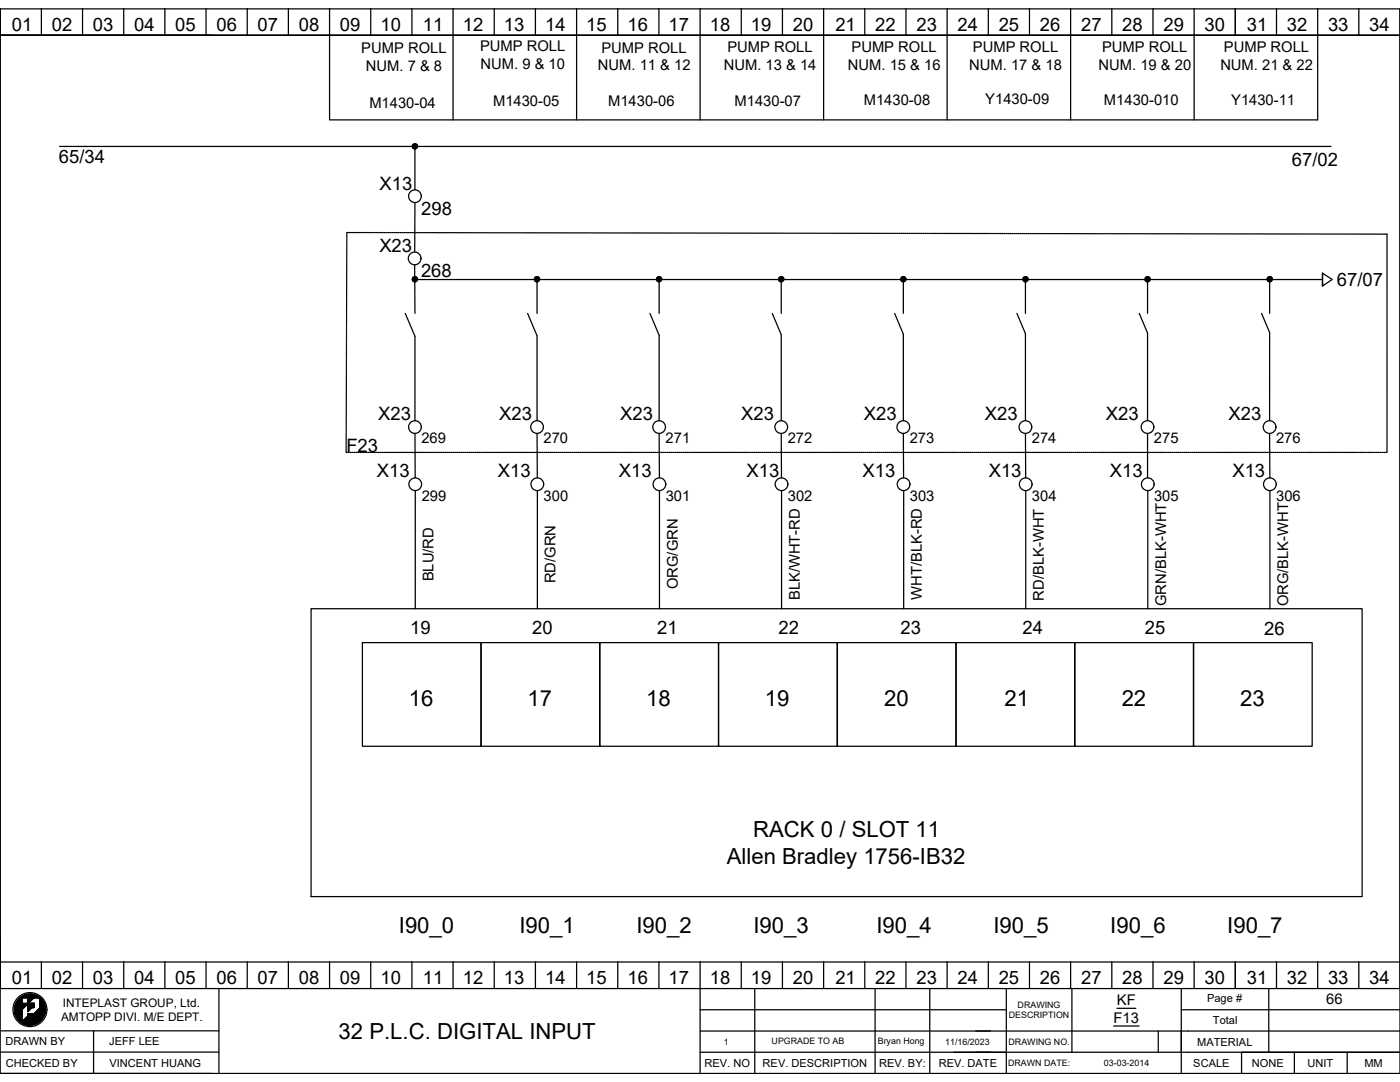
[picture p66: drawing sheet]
<svg xmlns="http://www.w3.org/2000/svg" width="279mm" height="216mm" viewBox="0 0 279 216" stroke-linecap="round" stroke-linejoin="round" font-family="sans-serif">
<defs><g id="words">
<g font-size="4.4">
<text x="81.6" y="140.9">16</text>
<text x="105.3" y="140.9">17</text>
<text x="128.9" y="140.9">18</text>
<text x="152.6" y="140.9">19</text>
<text x="176.5" y="140.9">20</text>
<text x="200.5" y="140.9">21</text>
<text x="223.9" y="140.9">22</text>
<text x="247.5" y="140.9">23</text>
<text x="150.3" y="167.1">RACK 0 / SLOT 11</text>
<text x="145" y="172.3">Allen Bradley 1756-IB32</text>
<text x="79.6" y="186.2">I90_0</text>
<text x="103.7" y="186.2">I90_1</text>
<text x="127" y="186.2">I90_2</text>
<text x="150.3" y="186.2">I90_3</text>
<text x="174.9" y="186.2">I90_4</text>
<text x="198.2" y="186.2">I90_5</text>
<text x="221.6" y="186.2">I90_6</text>
<text x="244.9" y="186.2">I90_7</text>
<text x="67.6" y="207.3">32 P.L.C. DIGITAL INPUT</text>
</g>
<g font-size="3.7">
<text x="2.4" y="6.2">01</text>
<text x="10.3" y="6.2">02</text>
<text x="18.5" y="6.2">03</text>
<text x="26.8" y="6.2">04</text>
<text x="35" y="6.2">05</text>
<text x="43.2" y="6.2">06</text>
<text x="51.4" y="6.2">07</text>
<text x="59.6" y="6.2">08</text>
<text x="67.8" y="6.2">09</text>
<text x="75.9" y="6.2">10</text>
<text x="84.4" y="6.2">11</text>
<text x="92.4" y="6.2">12</text>
<text x="100.6" y="6.2">13</text>
<text x="108.8" y="6.2">14</text>
<text x="117" y="6.2">15</text>
<text x="125.2" y="6.2">16</text>
<text x="133.4" y="6.2">17</text>
<text x="141.7" y="6.2">18</text>
<text x="149.9" y="6.2">19</text>
<text x="158.2" y="6.2">20</text>
<text x="166.7" y="6.2">21</text>
<text x="174.7" y="6.2">22</text>
<text x="182.9" y="6.2">23</text>
<text x="191.1" y="6.2">24</text>
<text x="199.3" y="6.2">25</text>
<text x="207.5" y="6.2">26</text>
<text x="215.8" y="6.2">27</text>
<text x="224" y="6.2">28</text>
<text x="232.2" y="6.2">29</text>
<text x="240.4" y="6.2">30</text>
<text x="248.9" y="6.2">31</text>
<text x="256.8" y="6.2">32</text>
<text x="265" y="6.2">33</text>
<text x="273.3" y="6.2">34</text>
<text x="11.7" y="32.4">65/34</text>
<text x="257.8" y="33.1">67/02</text>
<text x="75.8" y="37.8">X13</text>
<text x="84.1" y="43">298</text>
<text x="75.7" y="50.2">X23</text>
<text x="84" y="55.4">268</text>
<text x="266.8" y="57.1">67/07</text>
<text x="75.5" y="83.8">X23</text>
<text x="99.6" y="83.8">X23</text>
<text x="123.8" y="83.8">X23</text>
<text x="147.9" y="83.8">X23</text>
<text x="172.4" y="83.8">X23</text>
<text x="196.6" y="83.8">X23</text>
<text x="220.7" y="83.8">X23</text>
<text x="245.2" y="83.8">X23</text>
<text x="69.1" y="90.1">F23</text>
<text x="75.2" y="95.3">X13</text>
<text x="99.4" y="95.3">X13</text>
<text x="123.5" y="95.3">X13</text>
<text x="149" y="95.3">X13</text>
<text x="172.1" y="95.3">X13</text>
<text x="197.3" y="95.3">X13</text>
<text x="221.5" y="95.3">X13</text>
<text x="245.9" y="95.3">X13</text>
<text x="81.9" y="126.5">19</text>
<text x="106.2" y="126.6">20</text>
<text x="131.1" y="126.5">21</text>
<text x="155.4" y="126.5">22</text>
<text x="179.7" y="126.5">23</text>
<text x="204.1" y="126.6">24</text>
<text x="228.5" y="126.5">25</text>
<text x="252.3" y="126.6">26</text>
<text x="2.4" y="196.4">01</text>
<text x="10.3" y="196.4">02</text>
<text x="18.5" y="196.4">03</text>
<text x="26.8" y="196.4">04</text>
<text x="35" y="196.4">05</text>
<text x="43.2" y="196.4">06</text>
<text x="51.4" y="196.4">07</text>
<text x="59.6" y="196.4">08</text>
<text x="67.8" y="196.4">09</text>
<text x="75.9" y="196.4">10</text>
<text x="84.4" y="196.4">11</text>
<text x="92.4" y="196.4">12</text>
<text x="100.6" y="196.4">13</text>
<text x="108.8" y="196.4">14</text>
<text x="117" y="196.4">15</text>
<text x="125.2" y="196.4">16</text>
<text x="133.4" y="196.4">17</text>
<text x="141.7" y="196.4">18</text>
<text x="149.9" y="196.4">19</text>
<text x="158.2" y="196.4">20</text>
<text x="166.7" y="196.4">21</text>
<text x="174.7" y="196.4">22</text>
<text x="182.9" y="196.4">23</text>
<text x="191.1" y="196.4">24</text>
<text x="199.3" y="196.4">25</text>
<text x="207.5" y="196.4">26</text>
<text x="215.8" y="196.4">27</text>
<text x="224" y="196.4">28</text>
<text x="232.2" y="196.4">29</text>
<text x="240.4" y="196.4">30</text>
<text x="248.9" y="196.4">31</text>
<text x="256.8" y="196.4">32</text>
<text x="265" y="196.4">33</text>
<text x="273.3" y="196.4">34</text>
</g>
<g font-size="2.9">
<text x="72.1" y="10.5">PUMP ROLL</text>
<text x="95.8" y="10.2">PUMP ROLL</text>
<text x="120" y="10.5">PUMP ROLL</text>
<text x="145.2" y="10.4">PUMP ROLL</text>
<text x="169.9" y="10.4">PUMP ROLL</text>
<text x="194.2" y="10.4">PUMP ROLL</text>
<text x="219.9" y="10.4">PUMP ROLL</text>
<text x="244.3" y="10.4">PUMP ROLL</text>
<text x="73" y="14.1">NUM. 7 &amp; 8</text>
<text x="95.9" y="13.8">NUM. 9 &amp; 10</text>
<text x="119.3" y="14.1">NUM. 11 &amp; 12</text>
<text x="144.5" y="14">NUM. 13 &amp; 14</text>
<text x="169.2" y="13.9">NUM. 15 &amp; 16</text>
<text x="193.4" y="14">NUM. 17 &amp; 18</text>
<text x="219.2" y="13.9">NUM. 19 &amp; 20</text>
<text x="243.5" y="14">NUM. 21 &amp; 22</text>
<text x="73.7" y="21.5">M1430-04</text>
<text x="98.4" y="21.2">M1430-05</text>
<text x="121.4" y="21.2">M1430-06</text>
<text x="146.6" y="21.2">M1430-07</text>
<text x="172.4" y="21">M1430-08</text>
<text x="196.6" y="20.8">Y1430-09</text>
<text x="220.3" y="20.9">M1430-010</text>
<text x="245.7" y="21">Y1430-11</text>
<text x="84.1" y="88.5">269</text>
<text x="108.5" y="88.5">270</text>
<text x="132.8" y="88.5">271</text>
<text x="157.2" y="88.5">272</text>
<text x="181.6" y="88.5">273</text>
<text x="205.9" y="88.5">274</text>
<text x="230.3" y="88.5">275</text>
<text x="254.7" y="88.5">276</text>
<text x="84.2" y="99.9">299</text>
<text x="108.5" y="99.9">300</text>
<text x="132.9" y="99.9">301</text>
<text x="157.2" y="99.9">302</text>
<text x="181.6" y="99.9">303</text>
<text x="206" y="99.9">304</text>
<text x="230.3" y="99.9">305</text>
<text x="254.7" y="99.9">306</text>
<text x="86.5" y="116" transform="rotate(-90 86.5 116)">BLU/RD</text>
<text x="110.9" y="116.4" transform="rotate(-90 110.9 116.4)">RD/GRN</text>
<text x="135.2" y="117.6" transform="rotate(-90 135.2 117.6)">ORG/GRN</text>
<text x="159.6" y="119.8" transform="rotate(-90 159.6 119.8)">BLK/WHT-RD</text>
<text x="184" y="119.7" transform="rotate(-90 184 119.7)">WHT/BLK-RD</text>
<text x="208.3" y="119.8" transform="rotate(-90 208.3 119.8)">RD/BLK-WHT</text>
<text x="232.7" y="120.9" transform="rotate(-90 232.7 120.9)">GRN/BLK-WHT</text>
<text x="257.1" y="121" transform="rotate(-90 257.1 121)">ORG/BLK-WHT</text>
<text x="222.9" y="200.6">KF</text>
<text x="264.7" y="200.4">66</text>
<text x="222.2" y="204.1">F13</text>
</g>
<g font-size="2.4">
<text x="12.2" y="203.7">AMTOPP DIVI. M/E DEPT.</text>
<text x="12.5" y="200.9">INTEPLAST GROUP, Ltd.</text>
</g>
<g font-size="2.2">
<text x="240.9" y="199.9">Page #</text>
<text x="1.1" y="208.6">DRAWN BY</text>
<text x="21.8" y="208.6">JEFF LEE</text>
<text x="238.9" y="208.6">MATERIAL</text>
<text x="242.1" y="204.4">Total</text>
<text x="1.2" y="212.9">CHECKED BY</text>
<text x="21.9" y="212.8">VINCENT HUANG</text>
<text x="140.6" y="212.9">REV. NO</text>
<text x="152.2" y="212.9">REV. DESCRIPTION</text>
<text x="175.4" y="212.9">REV. BY:</text>
<text x="187.3" y="212.9">REV. DATE</text>
<text x="238.2" y="212.9">SCALE</text>
<text x="249.8" y="212.9">NONE</text>
<text x="260.9" y="212.9">UNIT</text>
<text x="272.3" y="212.9">MM</text>
</g>
<g font-size="1.8">
<text x="201.3" y="203.2">DESCRIPTION</text>
<text x="203.1" y="201.1">DRAWING</text>
<text x="144.5" y="208.5">1</text>
<text x="154" y="208.4">UPGRADE TO AB</text>
<text x="175.2" y="208.3">Bryan Hong</text>
<text x="188.7" y="208.4">11/16/2023</text>
<text x="201.3" y="208.5">DRAWING NO.</text>
<text x="201.2" y="212.7">DRAWN DATE:</text>
<text x="220.3" y="212.7">03-03-2014</text>
</g>
</g></defs>
<g fill="none" stroke="#000" stroke-width=".25">
<path d="M0 1.8h279.4v212.4h-279.4zM0 7v-5.2v5.2M0 7v185v-4.3M8.3 1.7v5.3M16.5 1.7v5.3M24.7 1.7v5.3M32.9 1.7v5.3M41.1 1.7v5.3M42.4 7h-42.4h279.4M49.3 1.7v5.3M57.6 1.7v5.3M65.8 1.7v22.2h197.2v-22.2"/>
<path d="M74 1.7v5.3M82.2 1.7v5.3M90.4 1.7v22.2M98.6 1.7v5.3M106.9 1.7v5.3M115.1 1.7v22.2M123.3 1.7v5.3M131.5 1.7v5.3M139.7 1.7v22.2M147.9 1.7v5.3M156.2 1.7v5.3M164.4 1.7v22.2"/>
<path d="M172.6 1.7v5.3M180.8 1.7v5.3M189 1.7v22.2M197.2 1.7v5.3M205.5 1.7v5.3M213.7 1.7v22.2M221.9 1.7v5.3M230.1 1.7v5.3M238.3 1.7v22.2M246.5 1.7v5.3M254.8 1.7v5.3M271.2 1.7v5.3"/>
<path d="M279.4 1.8v195.5h-279.4v-5.3h279.4M11.9 29.2h253.7M82.5 28.8l-.1 .1M82.8 28.7l-.5 .5M82.8 29.2v8.7M82.9 28.7l-.6 .6M83.1 28.8l-.7 .7M83.2 28.8l-.8 .8M83.3 28.9l-.8 .8M83.3 29.1l-.6 .6M83.3 29.2l-.5 .5M69.2 59.5v.3"/>
<path d="M69.2 59.9v.3M69.2 57.9v.3M69.2 58.3v.3M69.2 58.7v.3M69.2 59.1v.3M69.2 56.3v.3M69.2 56.7v.3M69.2 57.1v.3M69.2 57.5v.3M69.2 54.8v.2M69.2 55.2v.2M69.2 55.6v.2"/>
<path d="M69.2 56v.2M69.2 52.8v.3M69.2 53.2v.2M69.2 53.6v.2M69.2 54v.2M69.2 54.4v.2M69.2 51.2v.3M69.2 51.6v.3M69.2 52v.3M69.2 52.4v.3M69.2 49.6v.3M69.2 50v.3"/>
<path d="M69.2 50.4v.3M69.2 50.8v.3M69.2 47.7v.2M69.2 48v.3M69.2 48.4v.3M69.2 48.8v.3M69.2 49.2v.3M69.2 46.9v.2M69.2 47.3v.2M69.4 46.4h-.2v.3M69.5 46.4h.3M69.9 46.4h.3"/>
<path d="M70.3 46.4h.3M70.7 46.4h.3M71.1 46.4h.2M71.5 46.4h.2M71.9 46.4h.2M72.3 46.4h.2M72.7 46.4h.2M73.1 46.4h.2M73.5 46.4h.2M73.9 46.4h.2M74.2 46.4h.3M74.6 46.4h.3"/>
<path d="M75 46.4h.3M75.4 46.4h.3M75.8 46.4h.3M76.2 46.4h.3M76.6 46.4h.3M77 46.4h.3M77.4 46.4h.3M77.8 46.4h.3M78.2 46.4h.3M78.6 46.4h.3M79 46.4h.3M79.4 46.4h.3"/>
<path d="M79.8 46.4h.2M80.2 46.4h.2M80.6 46.4h.2M81 46.4h.2M81.4 46.4h.2M81.8 46.4h.2M82.2 46.4h.2M82.5 55.3l-.1 .1M82.6 46.4h.2M82.8 52.8v9.7M82.8 55.2l-.5 .5M82.8 40.4v9.9"/>
<path d="M82.8 55.8h181.1M82.9 55.2l-.6 .7M82.9 46.4h.3M83.1 55.3l-.8 .7M83.2 55.4l-.8 .7M83.3 55.5l-.8 .7M83.3 55.6l-.6 .6M83.3 55.8l-.5 .5M83.3 46.4h.3M83.7 46.4h.3M84.1 46.4h.3M84.5 46.4h.3"/>
<path d="M84.9 46.4h.3M85.3 46.4h.3M85.7 46.4h.3M86.1 46.4h.3M86.5 46.4h.3M86.9 46.4h.3M87.3 46.4h.3M87.7 46.4h.3M88.1 46.4h.2M88.5 46.4h.2M88.9 46.4h.2M89.3 46.4h.2"/>
<path d="M89.7 46.4h.2M90.1 46.4h.2M90.5 46.4h.2M90.9 46.4h.2M91.2 46.4h.3M91.6 46.4h.3M92 46.4h.3M92.4 46.4h.3M92.8 46.4h.3M93.2 46.4h.3M93.6 46.4h.3M94 46.4h.3"/>
<path d="M94.4 46.4h.3M94.8 46.4h.3M95.2 46.4h.3M95.6 46.4h.3M96 46.4h.3M96.4 46.4h.3M96.8 46.4h.2M97.2 46.4h.2M97.6 46.4h.2M98 46.4h.2M98.4 46.4h.2M98.8 46.4h.2"/>
<path d="M99.2 46.4h.2M99.5 46.4h.3M99.9 46.4h.3M100.3 46.4h.3M100.7 46.4l.3 .1M101.1 46.5h.3M101.5 46.5h.3M101.9 46.5h.3M102.3 46.5h.3M102.7 46.5h.3M103.1 46.5h.3M103.5 46.5h.3"/>
<path d="M103.9 46.5h.3M104.3 46.5h.3M104.7 46.5h.2M105.1 46.5h.2M105.5 46.5h.2M105.9 46.5h.2M106.3 46.5h.2M106.7 46.5h.2M106.9 55.3l-.2 .1M107.1 46.5h.2M107.1 55.2l-.5 .5M107.2 55.8v6.7"/>
<path d="M107.3 55.2l-.6 .7M107.4 55.3l-.7 .7M107.5 46.5h.2M107.5 55.4l-.7 .7M107.6 55.5l-.7 .7M107.7 55.6l-.7 .6M107.7 55.8l-.5 .5M107.8 46.5h.3M108.2 46.5h.3M108.6 46.5h.3M109 46.5h.3M109.4 46.5h.3"/>
<path d="M109.8 46.5h.3M110.2 46.5h.3M110.6 46.5h.3M111 46.5h.3M111.4 46.5h.3M111.8 46.5h.3M112.2 46.5h.3M112.6 46.5h.3M113 46.5h.3M113.4 46.5h.2M113.8 46.5h.2M114.2 46.5h.2"/>
<path d="M114.6 46.5h.2M115 46.5h.2M115.4 46.5h.2M115.8 46.5h.2M116.2 46.5h.2M116.5 46.5h.3M116.9 46.5h.3M117.3 46.5h.3M117.7 46.5h.3M118.1 46.5h.3M118.5 46.5h.3M118.9 46.5h.3"/>
<path d="M119.3 46.5h.3M119.7 46.5h.3M120.1 46.5h.3M120.5 46.5h.3M120.9 46.5h.3M121.3 46.5h.3M121.7 46.5h.3M122.1 46.5h.2M122.5 46.5h.2M122.9 46.5h.2M123.3 46.5h.2M123.7 46.5h.2"/>
<path d="M124.1 46.5h.2M124.5 46.5h.2M124.9 46.5h.2M125.2 46.5h.3M125.6 46.5h.3M126 46.5h.3M126.4 46.5h.3M126.8 46.5h.3M127.2 46.5h.3M127.6 46.5h.3M128 46.5h.3M128.4 46.5h.3"/>
<path d="M128.8 46.5h.3M129.2 46.5h.3M129.6 46.5h.3M130 46.5h.3M130.4 46.5h.2M130.8 46.5h.2M131.2 46.5h.2M131.2 55.3l-.1 .1M131.5 55.2l-.5 .5M131.5 55.8v6.7M131.6 46.5h.2M131.7 55.2l-.7 .7"/>
<path d="M131.8 55.3l-.7 .7M131.9 55.4l-.7 .7M132 46.5h.2M132 55.5l-.7 .7M132.1 55.6l-.7 .6M132.1 55.8l-.5 .5M132.4 46.5h.2M132.8 46.5h.2M133.1 46.5h.3M133.5 46.5h.3M133.9 46.5h.3M134.3 46.5h.3"/>
<path d="M134.7 46.5h.3M135.1 46.5h.3M135.5 46.5h.3M135.9 46.5h.3M136.3 46.5h.3M136.7 46.5h.3M137.1 46.5h.3M137.5 46.5h.3M137.9 46.5h.3M138.3 46.5h.3M138.7 46.5h.2M139.1 46.5h.2"/>
<path d="M139.5 46.5h.2M139.9 46.5h.2M140.3 46.5h.2M140.7 46.5h.2M141.1 46.5h.2M141.5 46.5h.2M141.8 46.5h.3M142.2 46.5h.3M142.6 46.5h.3M143 46.5h.3M143.4 46.5h.3M143.8 46.5h.3"/>
<path d="M144.2 46.5h.3M144.6 46.5h.3M145 46.5h.3M145.4 46.5h.3M145.8 46.5h.3M146.2 46.5h.3M146.6 46.5h.3M147 46.5h.3M147.4 46.5h.2M147.8 46.5h.2M148.2 46.5h.2M148.6 46.5h.2"/>
<path d="M149 46.5h.2M149.4 46.5h.2M149.8 46.5h.2M150.2 46.5h.2M150.5 46.5h.3M150.9 46.5h.3M151.3 46.5h.3M151.7 46.5h.3M152.1 46.5h.3M152.5 46.5h.3M152.9 46.5h.3M153.3 46.5h.3"/>
<path d="M153.7 46.5h.3M154.1 46.5h.3M154.5 46.5h.3M154.9 46.5h.3M155.3 46.5h.3M155.6 55.3l-.1 .1M155.7 46.5h.3M155.9 55.2l-.5 .5M155.9 55.8v6.7M156.1 55.2l-.7 .7M156.1 46.5h.2M156.2 55.3l-.7 .7"/>
<path d="M156.3 55.4l-.8 .7M156.4 55.5l-.7 .7M156.4 55.6l-.6 .6M156.4 55.8l-.4 .5M156.5 46.5h.2M156.9 46.5h.2M157.3 46.5h.2M157.7 46.5h.2M158.1 46.5h.2M158.5 46.5h.2M158.8 46.5h.3M159.2 46.5h.3"/>
<path d="M159.6 46.5h.3M160 46.5h.3M160.4 46.5h.3M160.8 46.5h.3M161.2 46.5h.3M161.6 46.5h.3M162 46.5h.3M162.4 46.5h.3M162.8 46.5h.3M163.2 46.5h.3M163.6 46.5h.3M164 46.5h.2"/>
<path d="M164.4 46.5h.2M164.8 46.5h.2M165.2 46.5h.2M165.6 46.5h.2M166 46.5h.2M166.4 46.5l.2 .1M166.8 46.6h.2M167.1 46.6h.3M167.5 46.6h.3M167.9 46.6h.3M168.3 46.6h.3M168.7 46.6h.3"/>
<path d="M169.1 46.6h.3M169.5 46.6h.3M169.9 46.6h.3M170.3 46.6h.3M170.7 46.6h.3M171.1 46.6h.3M171.5 46.6h.3M171.9 46.6h.3M172.3 46.6h.3M172.7 46.6h.2M173.1 46.6h.2M173.5 46.6h.2"/>
<path d="M173.9 46.6h.2M174.3 46.6h.2M174.7 46.6h.2M175.1 46.6h.2M175.5 46.6h.2M175.8 46.6h.3M176.2 46.6h.3M176.6 46.6h.3M177 46.6h.3M177.4 46.6h.3M177.8 46.6h.3M178.2 46.6h.3"/>
<path d="M178.6 46.6h.3M179 46.6h.3M179.4 46.6h.3M179.8 46.6h.3M180 55.3l-.1 .1M180.2 46.6h.3M180.3 55.2l-.5 .5M180.3 55.8v6.7M180.4 55.2l-.6 .7M180.6 55.3l-.8 .7M180.6 46.6h.3M180.7 55.4l-.8 .7"/>
<path d="M180.7 55.5l-.7 .7M180.8 55.6l-.6 .6M180.8 55.8l-.5 .5M181 46.6h.3M181.4 46.6h.2M181.8 46.6h.2M182.2 46.6h.2M182.6 46.6h.2M183 46.6h.2M183.4 46.6h.2M183.8 46.6h.2M184.2 46.6h.2"/>
<path d="M184.5 46.6h.3M184.9 46.6h.3M185.3 46.6h.3M185.7 46.6h.3M186.1 46.6h.3M186.5 46.6h.3M186.9 46.6h.3M187.3 46.6h.3M187.7 46.6h.3M188.1 46.6h.3M188.5 46.6h.3M188.9 46.6h.3"/>
<path d="M189.3 46.6h.3M189.7 46.6h.2M190.1 46.6h.2M190.5 46.6h.2M190.9 46.6h.2M191.3 46.6h.2M191.7 46.6h.2M192.1 46.6h.2M192.4 46.6h.3M192.8 46.6h.3M193.2 46.6h.3M193.6 46.6h.3"/>
<path d="M194 46.6h.3M194.4 46.6h.3M194.8 46.6h.3M195.2 46.6h.3M195.6 46.6h.3M196 46.6h.3M196.4 46.6h.3M196.8 46.6h.3M197.2 46.6h.3M197.6 46.6h.3M198 46.6h.2M198.4 46.6h.2"/>
<path d="M198.8 46.6h.2M199.2 46.6h.2M199.6 46.6h.2M200 46.6h.2M200.4 46.6h.2M200.7 46.6h.3M201.1 46.6h.3M201.5 46.6h.3M201.9 46.6h.3M202.3 46.6h.3M202.7 46.6h.3M203.1 46.6h.3"/>
<path d="M203.5 46.6h.3M203.9 46.6h.3M204.3 46.6h.3M204.4 55.3l-.2 .1M204.6 55.2l-.5 .5M204.6 55.8v6.7M204.7 46.6h.3M204.8 55.2l-.6 .7M204.9 55.3l-.7 .7M205 55.4l-.7 .7M205.1 46.6h.3M205.1 55.5l-.7 .7"/>
<path d="M205.2 55.6l-.7 .6M205.2 55.8l-.5 .5M205.5 46.6h.3M205.9 46.6h.3M206.3 46.6h.2M206.7 46.6h.2M207.1 46.6h.2M207.5 46.6h.2M207.9 46.6h.2M208.3 46.6h.2M208.7 46.6h.2M209.1 46.6h.2"/>
<path d="M209.4 46.6h.3M209.8 46.6h.3M210.2 46.6h.3M210.6 46.6h.3M211 46.6h.3M211.4 46.6h.3M211.8 46.6h.3M212.2 46.6h.3M212.6 46.6h.3M213 46.6h.3M213.4 46.6h.3M213.8 46.6h.3"/>
<path d="M214.2 46.6h.3M214.6 46.6h.3M215 46.6h.2M215.4 46.6h.2M215.8 46.6h.2M216.2 46.6h.2M216.6 46.6h.2M217 46.6h.2M217.4 46.6h.2M217.8 46.6h.2M218.1 46.6h.3M218.5 46.6h.3"/>
<path d="M218.9 46.6h.3M219.3 46.6h.3M219.7 46.6h.3M220.1 46.6h.3M220.5 46.6h.3M220.9 46.6h.3M221.3 46.6h.3M221.7 46.6h.3M222.1 46.6h.3M222.5 46.6h.3M222.9 46.6h.3M223.3 46.6h.2"/>
<path d="M223.7 46.6h.2M224.1 46.6h.2M224.5 46.6h.2M224.9 46.6h.2M225.3 46.6h.2M225.7 46.6h.2M226 46.6h.3M226.4 46.6h.3M226.8 46.6h.3M227.2 46.6h.3M227.6 46.6h.3M228 46.6h.3"/>
<path d="M228.4 46.6h.3M228.7 55.3l-.1 .1M228.8 46.6h.3M229 55.2l-.5 .5M229 55.8v6.7M229.2 55.2l-.7 .7M229.2 46.6h.3M229.3 55.3l-.7 .7M229.4 55.4l-.7 .7M229.5 55.5l-.7 .7M229.5 55.6l-.6 .6M229.6 55.8l-.5 .5"/>
<path d="M229.6 46.6h.3M230 46.6h.3M230.4 46.6h.3M230.8 46.6h.3M231.2 46.6h.3M231.6 46.6h.2M232 46.6l.2 .1M232.4 46.7h.2M232.8 46.7h.2M233.2 46.7h.2M233.6 46.7h.2M234 46.7h.2"/>
<path d="M234.4 46.7h.2M234.7 46.7h.3M235.1 46.7h.3M235.5 46.7h.3M235.9 46.7h.3M236.3 46.7h.3M236.7 46.7h.3M237.1 46.7h.3M237.5 46.7h.3M237.9 46.7h.3M238.3 46.7h.3M238.7 46.7h.3"/>
<path d="M239.1 46.7h.3M239.5 46.7h.3M239.9 46.7h.3M240.3 46.7h.2M240.7 46.7h.2M241.1 46.7h.2M241.5 46.7h.2M241.9 46.7h.2M242.3 46.7h.2M242.7 46.7h.2M243.1 46.7h.2M243.4 46.7h.3"/>
<path d="M243.8 46.7h.3M244.2 46.7h.3M244.6 46.7h.3M245 46.7h.3M245.4 46.7h.3M245.8 46.7h.3M246.2 46.7h.3M246.6 46.7h.3M247 46.7h.3M247.4 46.7h.3M247.8 46.7h.3M248.2 46.7h.3"/>
<path d="M248.6 46.7h.3M249 46.7h.2M249.4 46.7h.2M249.8 46.7h.2M250.2 46.7h.2M250.6 46.7h.2M251 46.7h.2M251.4 46.7h.2M251.7 46.7h.3M252.1 46.7h.3M252.5 46.7h.3M252.9 46.7h.3"/>
<path d="M253.1 55.3l-.1 .1M253.3 46.7h.3M253.4 55.2l-.5 .5M253.4 55.8v6.7M253.6 55.2l-.7 .7M253.7 55.3l-.7 .7M253.7 46.7h.3M253.8 55.4l-.8 .7M253.9 55.5l-.8 .7M253.9 55.6l-.6 .6M253.9 55.8l-.5 .5M254.1 46.7h.3"/>
<path d="M254.5 46.7h.3M254.9 46.7h.3M255.3 46.7h.3M255.7 46.7h.3M256.1 46.7h.3M256.5 46.7h.3M256.9 46.7h.2M257.3 46.7h.2M257.7 46.7h.2M258.1 46.7h.2M258.5 46.7h.2M258.9 46.7h.2"/>
<path d="M259.3 46.7h.2M259.7 46.7h.2M260 46.7h.3M260.4 46.7h.3M260.8 46.7h.3M261.2 46.7h.3M261.6 46.7h.3M262 46.7h.3M262.4 46.7h.3M262.8 46.7h.3M263.2 46.7h.3M263.6 46.7h.3"/>
<path d="M263.9 54.5v2.5l2-1.2-2-1.3v2.6M264 46.7h.3M264.4 46.7h.3M264.8 46.7h.3M265.2 46.7h.3M265.6 46.7h.2M266 46.7h.2M266.4 46.7h.2M266.8 46.7h.2M267.2 46.7h.2M267.6 46.7h.2M268 46.7h.2"/>
<path d="M268.4 46.7h.2M268.7 46.7h.3M269.1 46.7h.3M269.5 46.7h.3M269.9 46.7h.3M270.3 46.7h.3M270.7 46.7h.3M271.1 46.7h.3M271.5 46.7h.3M271.9 46.7h.3M272.3 46.7h.3M272.7 46.7h.3"/>
<path d="M273.1 46.7h.3M273.5 46.7h.3M273.9 46.7h.3M274.3 46.7h.2M274.7 46.7h.2M275.1 46.7h.2M275.5 46.7h.2M275.9 46.7h.2M276.3 46.7h.2M276.7 46.7h.1v.2M276.8 47v.3M276.8 47.4v.3"/>
<path d="M276.8 47.8v.3M276.8 48.2v.3M276.8 48.6v.3M276.8 49v.3M276.8 49.4v.3M276.8 49.8v.2M276.8 50.2v.2M276.8 50.6v.2M276.8 51v.2M276.8 51.4v.2M276.8 51.8v.2M276.8 52.2v.2"/>
<path d="M276.8 52.6v.2M276.8 52.9v.3M276.8 53.3v.3M276.8 53.7v.3M276.8 54.1v.3M276.8 54.5v.3M276.8 54.9v.3M276.8 55.3v.3M276.8 55.7v.3M276.8 56.1v.3M276.8 56.5v.3M276.8 56.9v.3"/>
<path d="M276.8 57.3v.3M276.8 57.7v.3M276.8 58.1v.3M276.8 58.5v.2M276.8 58.9v.2M276.8 59.3v.2M276.8 59.7v.2M69.1 78.1v.3M69.1 78.5v.3M69.1 78.9v.2M69.1 79.3v.2M69.1 79.7v.2"/>
<path d="M69.1 76.5v.3M69.1 76.9v.3M69.1 77.3v.3M69.1 77.7v.3M69.1 74.9v.3M69.1 75.3v.3M69.1 75.7v.3M69.1 76.1v.3M69.1 74.5v.3M69.1 73v.2M69.1 73.3v.3M69.1 73.7v.3"/>
<path d="M69.1 74.1v.3M69.1 71.4v.2M69.1 71.8v.2M69.1 72.2v.2M69.1 72.6v.2M69.1 69.8v.3M69.1 70.2v.2M69.1 70.6v.2M69.1 71v.2M69.1 68.2v.3M69.1 68.6v.3M69.1 69v.3"/>
<path d="M69.1 69.4v.3M69.2 66.2v.3M69.2 66.6v.3M69.2 67v.3M69.2 67.4v.3M69.2 67.8l-.1 .3M69.2 64.6v.3M69.2 65v.3M69.2 65.4v.3M69.2 65.8v.3M69.2 63.1v.2M69.2 63.5v.2"/>
<path d="M69.2 63.9v.2M69.2 64.3v.2M69.2 61.5v.2M69.2 61.9v.2M69.2 62.3v.2M69.2 62.7v.2M69.2 60.3v.3M69.2 60.7v.3M69.2 61.1v.3M80.9 62.5l1.9 4.6v16.9M105.3 62.5l1.9 4.5v17M129.7 62.5l1.8 4.4v17.1"/>
<path d="M154.1 62.5l1.8 4.3v17.2M178.5 62.5l1.8 4.2v17.3M202.9 62.5l1.7 4.1v17.4M227.4 62.5l1.6 4v17.5M251.8 62.5l1.6 3.9v17.6M276.8 60.1v.2M276.8 60.5v.2M276.8 60.9v.2M276.8 61.3v.2M276.8 61.6v.3M276.8 62v.3M276.8 62.4v.3"/>
<path d="M276.8 62.8v.3M276.8 63.2v.3M276.8 63.6v.3M276.8 64v.3M276.8 64.4v.3M276.8 64.8v.3M276.8 65.2v.3M276.8 65.6v.3M276.8 66v.3M276.8 66.4v.3M276.8 66.8v.2M276.8 67.2v.2"/>
<path d="M276.8 67.6v.2M276.8 68v.2M276.8 68.4v.2M276.8 68.8v.2M276.8 69.2v.2M276.8 69.6v.2M276.8 69.9v.3M276.8 70.3v.3M276.8 70.7v.3M276.8 71.1v.3M276.8 71.5v.3M276.8 71.9v.3"/>
<path d="M276.8 72.3v.3M276.8 72.7v.3M276.8 73.1v.3M276.8 73.5v.3M276.8 73.9v.3M276.8 74.3v.3M276.8 74.7v.3M276.8 75.1v.2M276.8 75.5v.2M276.8 75.9v.2M276.8 76.3v.2M276.8 76.7v.2"/>
<path d="M276.8 77.1v.2M276.8 77.5v.2M276.8 77.9v.2M276.8 78.2v.3M276.8 78.6v.3M276.8 79v.3M276.8 79.4v.3M276.8 79.8v.3M69.1 89.9v.4h.2M69.1 89.6v.2M69.1 88.4v.2M69.1 88.8v.2"/>
<path d="M69.1 89.2v.2M69.1 88v.2M69.1 86.8v.2M69.1 87.2v.2M69.1 87.6v.2M69.1 84.8v.3M69.1 85.2v.3M69.1 85.6v.3M69.1 86v.3M69.1 86.4v.3M69.1 83.2v.3M69.1 83.6v.3"/>
<path d="M69.1 84v.3M69.1 84.4v.3M69.1 81.6v.3M69.1 82v.3M69.1 82.4v.3M69.1 82.8v.3M69.1 80.1v.2M69.1 80.5v.2M69.1 80.9v.2M69.1 81.3v.2M69.4 90.3h.3M69.8 90.3h.3"/>
<path d="M70.2 90.3h.3M70.6 90.3h.3M71 90.3h.3M71.4 90.3h.3M71.8 90.3h.3M72.2 90.3h.3M72.6 90.3h.3M73 90.3h.3M73.4 90.3h.2M73.8 90.3h.2M74.2 90.3h.2M74.6 90.3h.2"/>
<path d="M75 90.3h.2M75.4 90.3h.2M75.8 90.3h.2M76.2 90.3h.2M76.5 90.3h.3M76.9 90.3h.3M77.3 90.3h.3M77.7 90.3h.3M78.1 90.3h.3M78.5 90.3h.3M78.9 90.3h.3M79.3 90.3h.3"/>
<path d="M79.7 90.3h.3M80.1 90.3h.3M80.5 90.3h.3M80.9 90.3h.3M81.3 90.3h.3M81.7 90.3h.3M82.1 90.3h.2M82.5 90.3h.2M82.8 86.5l.1 8.9M82.9 90.3h.2M82.9 97.9v23.6M83.3 90.3h.2"/>
<path d="M83.7 90.3h.2M84.1 90.3h.2M84.5 90.3h.2M84.9 90.3h.2M85.2 90.3h.3M85.6 90.3h.3M86 90.3h.3M86.4 90.3h.3M86.8 90.3h.3M87.2 90.3h.3M87.6 90.3h.3M88 90.3h.3"/>
<path d="M88.4 90.3h.3M88.8 90.3h.3M89.2 90.3h.3M89.6 90.3h.3M90 90.3h.3M90.4 90.3h.3M90.8 90.3h.2M91.2 90.3h.2M91.6 90.3h.2M92 90.3h.2M92.4 90.3h.2M92.8 90.3h.2"/>
<path d="M93.2 90.3h.2M93.6 90.3h.2M93.9 90.3h.3M94.3 90.3h.3M94.7 90.3h.3M95.1 90.3h.3M95.5 90.3h.3M95.9 90.3h.3M96.3 90.3h.3M96.7 90.3h.3M97.1 90.3h.3M97.5 90.3h.3"/>
<path d="M97.9 90.3h.3M98.3 90.3h.3M98.7 90.3h.3M99.1 90.3h.2M99.5 90.3h.2M99.9 90.3h.2M100.3 90.3h.2M100.7 90.3h.2M101.1 90.3h.2M101.5 90.3h.2M101.9 90.3h.2M102.2 90.3h.3"/>
<path d="M102.6 90.3h.3M103 90.3h.3M103.4 90.3h.3M103.8 90.3h.3M104.2 90.3h.3M104.6 90.3h.3M105 90.3h.3M105.4 90.3h.3M105.8 90.3h.3M106.2 90.3h.3M106.6 90.3h.3M107 90.3h.3"/>
<path d="M107.2 86.5v8.9M107.2 97.9v23.6M107.4 90.3h.2M107.8 90.3h.2M108.2 90.3h.2M108.6 90.3h.2M109 90.3h.2M109.4 90.3h.2M109.8 90.3h.2M110.2 90.3h.2M110.5 90.3h.3M110.9 90.3h.3"/>
<path d="M111.3 90.3h.3M111.7 90.3h.3M112.1 90.3h.3M112.5 90.3h.3M112.9 90.3h.3M113.3 90.3h.3M113.7 90.3h.3M114.1 90.3h.3M114.5 90.3h.3M114.9 90.3h.3M115.3 90.3h.3M115.7 90.3h.3"/>
<path d="M116.1 90.3h.2M116.5 90.3h.2M116.9 90.3h.2M117.3 90.3h.2M117.7 90.3h.2M118.1 90.3h.2M118.5 90.3h.2M118.9 90.3h.2M119.2 90.3h.3M119.6 90.3h.3M120 90.3h.3M120.4 90.3h.3"/>
<path d="M120.8 90.3h.3M121.2 90.3h.3M121.6 90.3h.3M122 90.3h.3M122.4 90.3h.3M122.8 90.3h.3M123.2 90.3h.3M123.6 90.3h.3M124 90.3h.3M124.4 90.3h.3M124.8 90.3h.2M125.2 90.3h.2"/>
<path d="M125.6 90.3h.2M126 90.3h.2M126.4 90.3h.2M126.8 90.3h.2M127.2 90.3h.2M127.6 90.3h.2M127.9 90.3h.3M128.3 90.3h.3M128.7 90.3h.3M129.1 90.3h.3M129.5 90.3h.3M129.9 90.3h.3"/>
<path d="M130.3 90.3h.3M130.7 90.3h.3M131.1 90.3h.3M131.5 90.3h.3M131.5 86.5l.1 8.9M131.6 97.9v23.6M131.9 90.3h.3M132.3 90.3h.3M132.7 90.3h.2M133.1 90.3h.2M133.5 90.3h.2M133.9 90.3h.2"/>
<path d="M134.3 90.3h.2M134.7 90.3h.2M135.1 90.3h.2M135.5 90.3h.2M135.8 90.3h.3M136.2 90.3h.3M136.6 90.3h.3M137 90.3h.3M137.4 90.3h.3M137.8 90.3h.3M138.2 90.3h.3M138.6 90.3h.3"/>
<path d="M139 90.3h.3M139.4 90.3h.3M139.8 90.3h.3M140.2 90.3h.3M140.6 90.3h.3M141 90.3h.3M141.4 90.3h.2M141.8 90.3h.2M142.2 90.3h.2M142.6 90.3h.2M143 90.3h.2M143.4 90.3h.2"/>
<path d="M143.8 90.3h.2M144.2 90.3h.2M144.5 90.3h.3M144.9 90.3h.3M145.3 90.3h.3M145.7 90.3h.3M146.1 90.3h.3M146.5 90.3h.3M146.9 90.3h.3M147.3 90.3h.3M147.7 90.3h.3M148.1 90.3h.3"/>
<path d="M148.5 90.3h.3M148.9 90.3h.3M149.3 90.3h.3M149.7 90.3h.2M150.1 90.3h.2M150.5 90.3h.2M150.9 90.3h.2M151.3 90.3h.2M151.7 90.3h.2M152.1 90.3h.2M152.5 90.3h.2M152.8 90.3h.3"/>
<path d="M153.2 90.3h.3M153.6 90.3h.3M154 90.3h.3M154.4 90.3h.3M154.8 90.3h.3M155.2 90.3h.3M155.6 90.3h.3M155.9 86.5l.1 8.9M156 97.9v23.6M156 90.3h.3M156.4 90.3h.3M156.8 90.3h.3"/>
<path d="M157.2 90.3h.3M157.6 90.3h.3M158 90.3h.3M158.4 90.3h.2M158.8 90.3h.2M159.2 90.3h.2M159.6 90.3h.2M160 90.3h.2M160.4 90.3h.2M160.8 90.3h.2M161.2 90.3h.2M161.5 90.3h.3"/>
<path d="M161.9 90.3h.3M162.3 90.3h.3M162.7 90.3h.3M163.1 90.3h.3M163.5 90.3h.3M163.9 90.3h.3M164.3 90.3h.3M164.7 90.3h.3M165.1 90.3h.3M165.5 90.3h.3M165.9 90.3h.3M166.3 90.3h.3"/>
<path d="M166.7 90.3h.2M167.1 90.3h.2M167.5 90.3h.2M167.9 90.3h.2M168.3 90.3h.2M168.7 90.3h.2M169.1 90.3h.2M169.4 90.3h.3M169.8 90.3h.3M170.2 90.3h.3M170.6 90.3h.3M171 90.3h.3"/>
<path d="M171.4 90.3h.3M171.8 90.3h.3M172.2 90.3h.3M172.6 90.3h.3M173 90.3h.3M173.4 90.3h.3M173.8 90.3h.3M174.2 90.3h.3M174.6 90.3h.3M175 90.3h.2M175.4 90.3h.2M175.8 90.3h.2"/>
<path d="M176.2 90.3h.2M176.6 90.3h.2M177 90.3h.2M177.4 90.3h.2M177.8 90.3h.2M178.1 90.3h.3M178.5 90.3h.3M178.9 90.3h.3M179.3 90.3h.3M179.7 90.3h.3M180.1 90.3h.3M180.3 86.5v8.9"/>
<path d="M180.3 97.9v23.6M180.5 90.3h.3M180.9 90.3h.3M181.3 90.3h.3M181.7 90.3h.3M182.1 90.3h.3M182.5 90.3h.3M182.9 90.3h.3M183.3 90.3h.3M183.7 90.3h.2M184.1 90.3h.2M184.5 90.3h.2"/>
<path d="M184.9 90.3h.2M185.3 90.3h.2M185.7 90.3h.2M186.1 90.3h.2M186.5 90.3h.2M186.8 90.3h.3M187.2 90.3h.3M187.6 90.3h.3M188 90.3h.3M188.4 90.3h.3M188.8 90.3h.3M189.2 90.3h.3"/>
<path d="M189.6 90.3h.3M190 90.3h.3M190.4 90.3h.3M190.8 90.3h.3M191.2 90.3h.3M191.6 90.3h.3M192 90.3h.3M192.4 90.3h.2M192.8 90.3h.2M193.2 90.3h.2M193.6 90.3h.2M194 90.3h.2"/>
<path d="M194.4 90.3h.2M194.8 90.3h.2M195.1 90.3h.3M195.5 90.3h.3M195.9 90.3h.3M196.3 90.3h.3M196.7 90.3h.3M197.1 90.3h.3M197.5 90.3h.3M197.9 90.3h.3M198.3 90.3h.3M198.7 90.3h.3"/>
<path d="M199.1 90.3h.3M199.5 90.3h.3M199.9 90.3h.3M200.3 90.3h.2M200.7 90.3h.2M201.1 90.3h.2M201.5 90.3h.2M201.9 90.3h.2M202.3 90.3h.2M202.7 90.3h.2M203.1 90.3h.2M203.4 90.3h.3"/>
<path d="M203.8 90.3h.3M204.2 90.3h.3M204.6 90.3h.3M204.6 86.5l.1 8.9M204.7 97.9v23.6M205 90.3h.3M205.4 90.3h.3M205.8 90.3h.3M206.2 90.3h.3M206.6 90.3h.3M207 90.3h.3M207.4 90.3h.3"/>
<path d="M207.8 90.3h.3M208.2 90.3h.3M208.6 90.3h.3M209 90.3h.2M209.4 90.3h.2M209.8 90.3h.2M210.2 90.3h.2M210.6 90.3h.2M211 90.3h.2M211.4 90.3h.2M211.8 90.3h.2M212.1 90.3h.3"/>
<path d="M212.5 90.3h.3M212.9 90.3h.3M213.3 90.3h.3M213.7 90.3h.3M214.1 90.3h.3M214.5 90.3h.3M214.9 90.3h.3M215.3 90.3h.3M215.7 90.3h.3M216.1 90.3h.3M216.5 90.3h.3M216.9 90.3h.3"/>
<path d="M217.3 90.3h.3M217.7 90.3h.2M218.1 90.3h.2M218.5 90.3h.2M218.9 90.3h.2M219.3 90.3h.2M219.7 90.3h.2M220.1 90.3h.2M220.5 90.3h.2M220.8 90.3h.3M221.2 90.3h.3M221.6 90.3h.3"/>
<path d="M222 90.3h.3M222.4 90.3h.3M222.8 90.3h.3M223.2 90.3h.3M223.6 90.3h.3M224 90.3h.3M224.4 90.3h.3M224.8 90.3h.3M225.2 90.3h.3M225.6 90.3h.3M226 90.3h.2M226.4 90.3h.2"/>
<path d="M226.8 90.3h.2M227.2 90.3h.2M227.6 90.3h.2M228 90.3h.2M228.4 90.3h.2M228.7 90.3h.3M229 86.5v8.9M229.1 97.9v23.6M229.1 90.3h.3M229.5 90.3h.3M229.9 90.3h.3M230.3 90.3h.3"/>
<path d="M230.7 90.3h.3M231.1 90.3h.3M231.5 90.3h.3M231.9 90.3h.3M232.3 90.3h.3M232.7 90.3h.3M233.1 90.3h.3M233.5 90.3h.3M233.9 90.3h.3M234.3 90.3h.2M234.7 90.3h.2M235.1 90.3h.2"/>
<path d="M235.5 90.3h.2M235.9 90.3h.2M236.3 90.3h.2M236.7 90.3h.2M237.1 90.3h.2M237.4 90.3h.3M237.8 90.3h.3M238.2 90.3h.3M238.6 90.3h.3M239 90.3h.3M239.4 90.3h.3M239.8 90.3h.3"/>
<path d="M240.2 90.3h.3M240.6 90.3h.3M241 90.3h.3M241.4 90.3h.3M241.8 90.3h.3M242.2 90.3h.3M242.6 90.3h.3M243 90.3h.2M243.4 90.3h.2M243.8 90.3h.2M244.2 90.3h.2M244.6 90.3h.2"/>
<path d="M245 90.3h.2M245.4 90.3h.2M245.8 90.3h.2M246.1 90.3h.3M246.5 90.3h.3M246.9 90.3h.3M247.3 90.3h.3M247.7 90.3h.3M248.1 90.3h.3M248.5 90.3h.3M248.9 90.3h.3M249.3 90.3h.3"/>
<path d="M249.7 90.3h.3M250.1 90.3h.3M250.5 90.3h.3M250.9 90.3h.3M251.3 90.3h.2M251.7 90.3h.2M252.1 90.3h.2M252.5 90.3h.2M252.9 90.3h.2M253.3 90.3h.2M253.4 86.5v8.9M253.4 97.9v23.6"/>
<path d="M253.7 90.3h.2M254.1 90.3h.2M254.4 90.3h.3M254.8 90.3h.3M255.2 90.3h.3M255.6 90.3h.3M256 90.3h.3M256.4 90.3h.3M256.8 90.3h.3M257.2 90.3h.3M257.6 90.3h.3M258 90.3h.3"/>
<path d="M258.4 90.3h.3M258.8 90.3h.3M259.2 90.3h.3M259.6 90.3h.2M260 90.3h.2M260.4 90.3h.2M260.8 90.3h.2M261.2 90.3h.2M261.6 90.3h.2M262 90.3h.2M262.4 90.3h.2M262.7 90.3h.3"/>
<path d="M263.1 90.3h.3M263.5 90.3h.3M263.9 90.3h.3M264.3 90.3h.3M264.7 90.3h.3M265.1 90.3h.3M265.5 90.3h.3M265.9 90.3h.3M266.3 90.3h.3M266.7 90.3h.3M267.1 90.3h.3M267.5 90.3h.3"/>
<path d="M267.9 90.3h.2M268.3 90.3h.2M268.7 90.3h.2M269.1 90.3h.2M269.5 90.3h.2M269.9 90.3h.2M270.3 90.3h.2M270.7 90.3h.2M271 90.3h.3M271.4 90.3h.3M271.8 90.3h.3M272.2 90.3h.3"/>
<path d="M272.6 90.3h.3M273 90.3h.3M273.4 90.3h.3M273.8 90.3h.3M274.2 90.3h.3M274.6 90.3h.3M275 90.3h.3M275.4 90.3h.3M275.8 90.3h.3M276.2 90.3h.3M276.8 90.1v.2h-.2M276.8 80.2v.3"/>
<path d="M276.8 80.6v.3M276.8 81v.3M276.8 81.4v.3M276.8 81.8v.3M276.8 82.2v.3M276.8 82.6v.3M276.8 83v.3M276.8 83.4v.3M276.8 83.8v.2M276.8 84.2v.2M276.8 84.6v.2M276.8 85v.2"/>
<path d="M276.8 85.4v.2M276.8 85.8v.2M276.8 86.2v.2M276.8 86.6v.2M276.8 86.9v.3M276.8 87.3v.3M276.8 87.7v.3M276.8 88.1v.3M276.8 88.5v.3M276.8 88.9v.3M276.8 89.3v.3M276.8 89.7v.3"/>
<path d="M62.1 121.5h209.7v57.4h-209.7zM72.3 128.2h23.7v20.7h-23.7zM96 128.2h23.7v20.7h-23.7zM119.7 128.2h23.7v20.7h-23.7zM143.4 128.2h23.7v20.7h-23.7zM167.1 128.2h23.7v20.7h-23.7zM190.8 128.2h23.7v20.7h-23.7zM214.5 128.2h23.7v20.7h-23.7zM238.2 128.2h23.7v20.7h-23.7zM4 199.1l-.4 .4M4.2 198.9l-.8 .8M4.3 198.9h1.3v1.3h-1.3z"/>
<path d="M4.4 199.2l-1.4 1.4M4.4 199.2l-1.4 1.5M4.4 199.3l-1.5 1.5M4.4 199.4l-1.5 1.5M4.4 199.5l-1.5 1.5M4.4 199.5l-1.5 1.6M4.4 199.6l-1.5 1.5M4.4 199.7l-1.5 1.5M4.4 199.7l-1.5 1.6M4.4 199.8l-1.5 1.6M4.4 199.9l-1.5 1.5M4.4 199.9l-1.5 1.6"/>
<path d="M4.4 198.8l-1.1 1.1M4.6 198.7l-1.4 1.4M4.7 198.6l-1.6 1.6M4.8 198.6l-1.7 1.7M4.9 198.5l-1.9 1.9M5 198.5l-2 2M5.1 198.5l-.6 .6M5.2 198.4l-.7 .7M5.3 198.4l-.7 .7M5.4 198.4l-.7 .7M5.5 198.4l-.7 .7M5.6 198.4l-.8 .7"/>
<path d="M5.7 198.4l-.8 .7M5.7 198.4l-.7 .7M5.8 198.3l-.8 .8M5.9 198.3l-.8 .8M5.9 198.3l-.7 .8M6 198.3l-.8 .8M6.1 198.3l-.8 .8M6.1 198.3l-.7 .8M6.2 198.4l-.8 .7M6.3 198.4l-.8 .7M6.3 198.4l-.7 .7M6.4 198.4l-.8 .8"/>
<path d="M6.5 198.4l-.9 .9M6.6 198.4l-1 1M6.6 198.4l-1 1.1M6.7 198.4l-1.1 1.1M6.7 198.4l-1.1 1.2M6.8 198.5l-1.2 1.2M6.9 198.5l-1.3 1.2M6.9 198.5l-1.3 1.3M7 198.5l-1.4 1.4M7.1 198.5l-1.5 1.5M7.1 198.6l-1.5 1.5M7.3 198.6l-4.2 4.1"/>
<path d="M7.3 199.1l.3-.3-.2 .3M7.3 198.6l-.5 .5M7.3 198.7l-.4 .4M7.4 198.7l-.4 .4M7.5 198.7l-.4 .4M7.5 198.8l-.3 .3M7.6 198.8l-.4 .3M7.7 198.9l-.3 .2M7.7 198.9l-.2 .2M7.8 198.9l-.2 .2M7.8 199.3l.2-.2-.1 .2M7.9 199l-.2 .2"/>
<path d="M7.9 199.4l.2-.2-.2 .3M7.9 199.6l.3-.3-.3 .4M7.9 199.8l.4-.4-.4 .5M7.9 199l-.1 .2 .2-.1M8.1 199.2l-.2 .2M8.2 199.3l-.3 .2M8.3 191.9v5.3M8.3 199.4l-.4 .3M8.4 199.5l-.5 .4M8.4 199.5l-.5 .5M8.4 199.6l-.5 .5M8.5 199.7l-.6 .6"/>
<path d="M8.6 199.7l-.7 .7M8.6 199.8l-.7 .6M8.7 199.9l-.8 .7M8.7 199.9l-.8 .8M8.7 200l-.8 .8M16.5 191.9v5.3M24.7 191.9v5.3M32.9 191.9v5.3M41.1 191.9v5.3M43.7 197.2v17M49.3 191.9v5.3M57.6 191.9v5.3"/>
<path d="M65.8 191.9v5.3M74 191.9v5.3M82.2 191.9v5.3M90.4 191.9v5.3M98.6 191.9v5.3M106.9 191.9v5.3M115.1 191.9v5.3M123.3 191.9v5.3M131.5 191.9v5.3M139.7 191.9v22.3M147.9 191.9v5.3M150.6 197.3v16.9"/>
<path d="M156.2 191.9v5.3M164.4 191.9v5.3M172.6 191.9v5.3M174.6 197.3v16.9M180.8 191.9v5.3M185.6 197.3v16.9M189 191.9v5.3M197.2 191.9v5.3M200.8 197.3v12.7M205.5 191.9v5.3M213.7 191.9v5.3M213.9 197.3v12.7"/>
<path d="M221.9 191.9v5.3M230.1 191.9v5.3M235.7 197.3v16.9M238.3 191.9v5.3M246.5 191.9v5.3M253.2 197.3v12.7M254.8 191.9v5.3M263 191.9v5.3M271.2 191.9v5.3M0 209.9h43.7M0 205.7h43.7M0 214.2h42.4"/>
<path d="M4.3 201.5l2.5-2.6h.9l.3 .2 .1 1.9-1.3 1.3h-1.2v.4l-1.3 1.3zM4.4 201.6l-1.2 1.2M4.4 201.9l-1.1 1.1M4.4 202l-1.1 1.1M4.4 202.1l-1.1 1M4.4 202.3l-.9 1M4.4 202.4l-.9 .9M4.4 202.5l-.9 .9M4.4 203.2l-.5 .6M4.4 203.3l-.5 .5M4.4 200l-1.5 1.6M4.4 200.1l-1.5 1.5"/>
<path d="M4.4 200.1l-1.5 1.6M4.4 200.2l-1.5 1.6M4.4 200.3l-1.5 1.5M4.4 201.5l-1.2 1.3M4.4 201.7l-1.2 1.2M4.4 201.8l-1.2 1.2M4.4 201.9l-1.1 1.2M4.4 202.1l-1 1.1M4.4 202.2l-1 1M4.4 202.3l-1 1M4.4 202.6l-.8 .8M4.4 202.6l-.8 .9"/>
<path d="M4.4 202.7l-.8 .8M4.4 202.8l-.8 .7M4.4 202.8l-.7 .8M4.4 202.9l-.7 .7M4.4 203l-.7 .6M4.4 203l-.6 .7M4.4 203.1l-.6 .6M4.4 203.2l-.5 .5M4.4 203.4l-.4 .5M4.4 203.5l-.4 .4M4.4 203.6l-.3 .3M4.4 203.7l-.3 .3"/>
<path d="M4.4 203.7l-.2 .3M4.4 203.8l-.2 .2M4.5 200.3l-1.6 1.6M4.6 200.3l-1.7 1.7M4.7 200.3l-1.8 1.8M4.8 200.3l-1.9 1.8M4.8 200.3l-1.9 1.9M4.9 200.3l-1.9 1.9M5 200.3l-2 2M5.1 200.3l-2.1 2.1M5.2 200.3l-2.2 2.1M5.2 200.3l-2.2 2.2"/>
<path d="M5.3 200.3l-2.2 2.2M5.4 200.3l-2.3 2.3 2.3-2.3M5.5 200.3l-2.4 2.4M5.6 200.1l1.6-1.5-1.6 1.7M5.6 202.2v.1M5.6 200.3v.1M5.7 202.2l-.1 .1M5.7 200.3l-.1 .1M5.8 200.2l-.2 .2M5.8 202.2l-.2 .2M5.8 200.3l-.2 .2M5.8 202.2l-.2 .3"/>
<path d="M5.8 200.2l-.2 .3M5.9 200.3l-.3 .3M5.9 202.2l-.3 .4M5.9 200.2l-.3 .4M6 202.2l-.4 .4M6 200.3l-.4 .4M6 200.2l-.4 .4M6 202.2l-1.8 1.8M6.1 200.3l-.5 .5M6.1 200.2l-.5 .5M6.1 202.2l-1.8 1.9M6.1 200.2l-.5 .6"/>
<path d="M6.2 202.2l-1.9 1.9 1.9-1.9M6.2 200.2l-.6 .7M6.3 200.2l-.7 .7M6.3 202.2l-1.9 2M6.3 200.3l-.7 .7M6.4 200.2l-.8 .8M6.4 202.2l-1.9 2M6.4 201h.4M6.4 200.3l-.8 .8M6.4 200.2l-.8 .9M6.5 202.2l-2 2M6.5 200.2l-.9 1"/>
<path d="M6.6 200.2l-1 1M6.6 202.2l-2 2M6.7 202.2l-2.1 2.1M6.7 200.2l-1.1 1.1M6.7 202.2l-2 2.1M6.7 200.2l-1.1 1.2M6.8 200.3l-1.2 1.2M6.8 200.4l-1.2 1.1M6.8 200.4l-1.2 1.2M6.8 200.5l-1.2 1.2M6.8 200.6l-1.2 1.1M6.8 200.6l-1.2 1.2"/>
<path d="M6.8 200.7l-.4 .4M6.8 200.8l-.3 .3M6.8 200.9l-.2 .2M6.8 201l-.1 .1M6.8 200.2l-1.2 1.3M6.8 200.2h-1.2v1.7l1.2-1.3M6.8 200.2v.8M6.8 200.3l-1.2 1.3M6.8 200.4l-1.2 1.3M6.8 200.5l-1.2 1.3M6.8 200.6l-.4 .4M6.8 200.7l-.3 .3"/>
<path d="M6.8 200.8l-.2 .2M6.8 200.9l-.2 .1M6.8 200.9l-.1 .2M6.8 201h.1M7.9 200.2l.6-.6-.6 .6M7.9 200.5l.7-.7-.7 .8M8.5 203.3l-.7 .7M8.6 203.1l-1 1M8.7 202.9l-1.2 1.3M8.8 200.1l-.9 .8M8.8 200.1l-.9 .9M8.8 202.8l-1.5 1.5"/>
<path d="M8.8 200.2l-.9 .8M8.8 200.2l-4.1 4.1M8.8 202.7l-1.6 1.6M8.9 200.3l-4.1 4M8.9 200.3l-4.1 4.1M8.9 200.4l-4 4M8.9 202.6l-1.8 1.8M8.9 200.5l-3.9 3.9M8.9 202.4l-1.9 2M9 200.6l-3.9 3.8M9 202.3l-2.1 2.1M9 200.6l-3.9 3.9"/>
<path d="M9 200.7l-3.8 3.8M9 202.3l-2.2 2.2M9 202.2l-2.3 2.3M9 200.8l-3.7 3.7M9 202.1l-2.4 2.4M9 200.9l-3.6 3.6M9 202l-2.5 2.5M9.1 201l-3.6 3.5M9.1 201.9l-2.7 2.6M9.1 201.1l-3.5 3.5M9.1 201.8l-2.8 2.8M9.1 201.1l-3.4 3.5"/>
<path d="M9.1 201.2l-3.4 3.4M9.1 201.3l-3.3 3.3M9.1 201.4l-3.2 3.2M9.1 201.5l-3.1 3.1M9.1 201.6l-3 3M18.7 205.7v8.5M139.7 210h139.7h-10.5v4.2M139.7 201.5h61.1M139.7 205.7h139.7M190.3 210h10.5v4.2M222.2 204.7h5.1M222.9 201.2h3.8"/>
<path d="M231.2 205.7v4.3M235.7 201.5h43.7M258.3 210h-10.5v4.2M268.9 210h-10.6v4.2"/>
<circle cx="82.8" cy="29.2" r=".53"/>
<circle cx="82.8" cy="39.2" r="1.27"/>
<circle cx="82.8" cy="51.6" r="1.27"/>
<circle cx="82.8" cy="55.7" r=".53"/>
<circle cx="107.2" cy="55.7" r=".53"/>
<circle cx="131.5" cy="55.7" r=".53"/>
<circle cx="155.9" cy="55.7" r=".53"/>
<circle cx="180.3" cy="55.7" r=".53"/>
<circle cx="204.7" cy="55.7" r=".53"/>
<circle cx="229" cy="55.7" r=".53"/>
<circle cx="253.4" cy="55.7" r=".53"/>
<circle cx="82.8" cy="85.2" r="1.27"/>
<circle cx="82.9" cy="96.6" r="1.27"/>
<circle cx="107.2" cy="85.2" r="1.27"/>
<circle cx="107.2" cy="96.6" r="1.27"/>
<circle cx="131.5" cy="85.2" r="1.27"/>
<circle cx="131.6" cy="96.6" r="1.27"/>
<circle cx="155.9" cy="85.2" r="1.27"/>
<circle cx="156" cy="96.6" r="1.27"/>
<circle cx="180.3" cy="85.2" r="1.27"/>
<circle cx="180.3" cy="96.6" r="1.27"/>
<circle cx="204.6" cy="85.2" r="1.27"/>
<circle cx="204.7" cy="96.6" r="1.27"/>
<circle cx="229" cy="85.2" r="1.27"/>
<circle cx="229.1" cy="96.6" r="1.27"/>
<circle cx="253.4" cy="85.2" r="1.27"/>
<circle cx="253.4" cy="96.6" r="1.27"/>
<circle cx="6" cy="201.5" r="3.4"/>
</g>
<use href="#words"/>
</svg>
